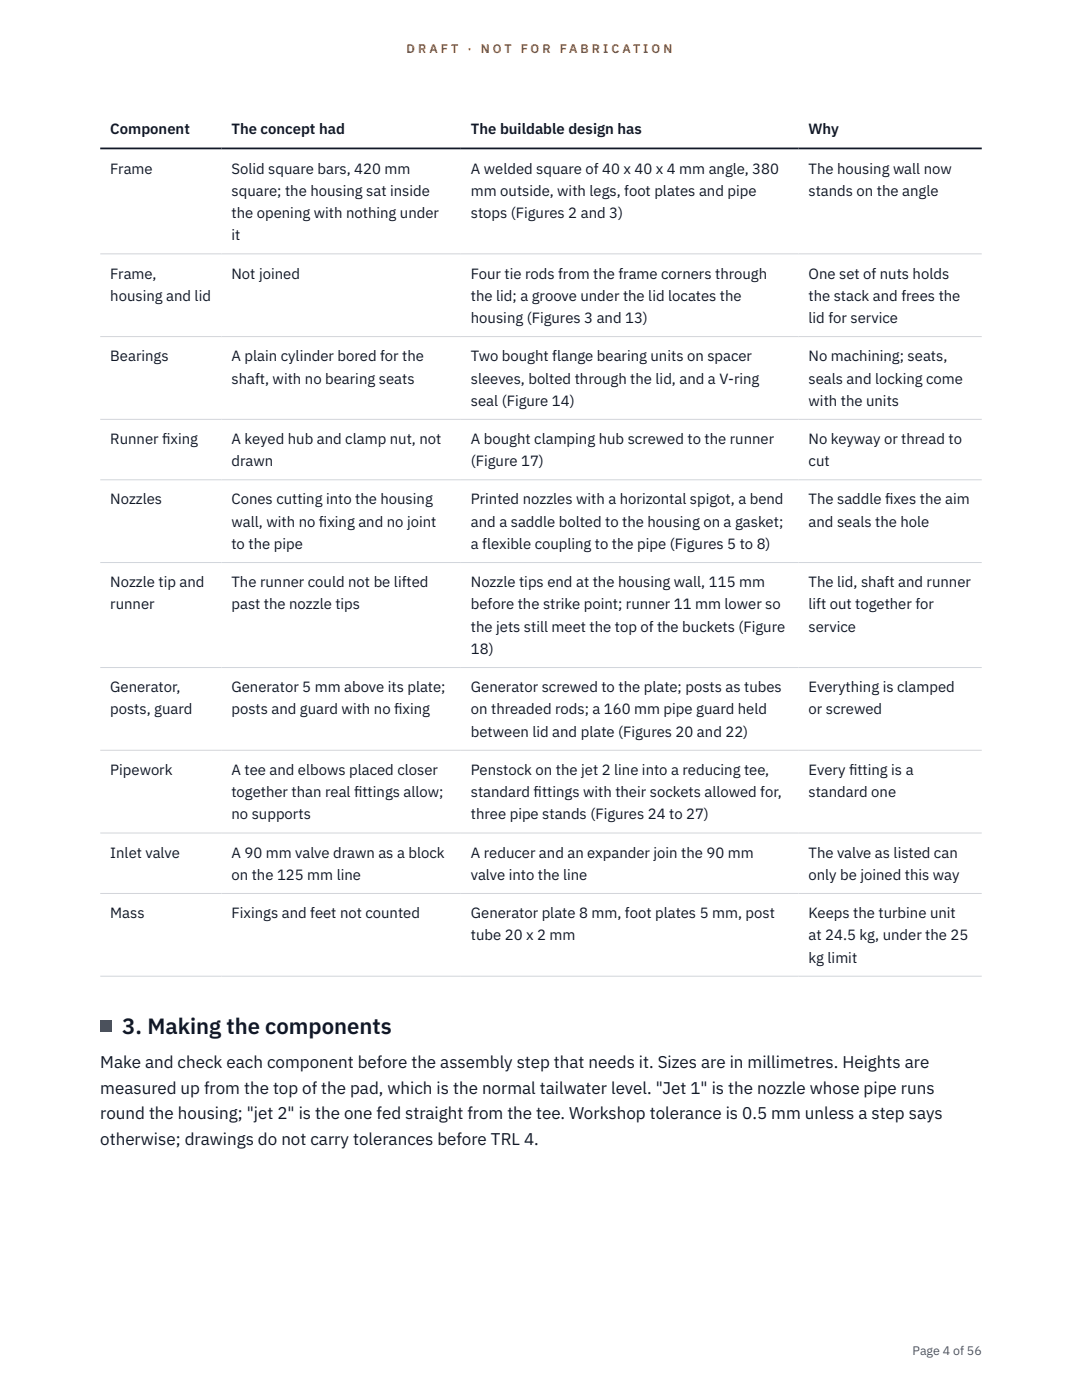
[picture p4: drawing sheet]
<svg xmlns="http://www.w3.org/2000/svg" width="216mm" height="279mm" viewBox="0 0 216 279" stroke-linecap="round" stroke-linejoin="round" font-family="sans-serif">
<defs><g id="words">
<text font-size="4.4" fill="#111827" x="24.4" y="206.3">3. Making the components</text>
<g font-size="3.4" fill="#111827">
<text x="20" y="213.2">Make and check each component before the assembly step that needs it. Sizes are in millimetres. Heights are</text>
<text x="20" y="218.3">measured up from the top of the pad, which is the normal tailwater level. &quot;Jet 1&quot; is the nozzle whose pipe runs</text>
<text x="20" y="223.4">round the housing; &quot;jet 2&quot; is the one fed straight from the tee. Workshop tolerance is 0.5 mm unless a step says</text>
<text x="20" y="228.5">otherwise; drawings do not carry tolerances before TRL 4.</text>
</g>
<g font-size="3" fill="#111827">
<text x="22" y="26.8">Component</text>
<text x="46.2" y="26.8">The concept had</text>
<text x="94" y="26.8">The buildable design has</text>
<text x="161.3" y="26.8">Why</text>
<text x="22" y="34.6">Frame</text>
<text x="46.2" y="34.6">Solid square bars, 420 mm</text>
<text x="94" y="34.6">A welded square of 40 x 40 x 4 mm angle, 380</text>
<text x="161.3" y="34.6">The housing wall now</text>
<text x="46.2" y="39.1">square; the housing sat inside</text>
<text x="94" y="39.1">mm outside, with legs, foot plates and pipe</text>
<text x="161.3" y="39.1">stands on the angle</text>
<text x="46.2" y="43.5">the opening with nothing under</text>
<text x="46.2" y="48">it</text>
<text x="94" y="43.5">stops (Figures 2 and 3)</text>
<text x="22" y="55.6">Frame,</text>
<text x="46.2" y="55.6">Not joined</text>
<text x="94" y="55.6">Four tie rods from the frame corners through</text>
<text x="161.3" y="55.6">One set of nuts holds</text>
<text x="22" y="60">housing and lid</text>
<text x="94" y="60">the lid; a groove under the lid locates the</text>
<text x="94" y="64.5">housing (Figures 3 and 13)</text>
<text x="161.3" y="60">the stack and frees the</text>
<text x="161.3" y="64.5">lid for service</text>
<text x="22" y="72.1">Bearings</text>
<text x="46.2" y="72.1">A plain cylinder bored for the</text>
<text x="46.2" y="76.5">shaft, with no bearing seats</text>
<text x="94" y="72.1">Two bought flange bearing units on spacer</text>
<text x="94" y="76.5">sleeves, bolted through the lid, and a V-ring</text>
<text x="161.3" y="72.1">No machining; seats,</text>
<text x="161.3" y="76.5">seals and locking come</text>
<text x="94" y="81">seal (Figure 14)</text>
<text x="161.3" y="81">with the units</text>
<text x="22" y="88.6">Runner f</text>
<text x="32.4" y="88.6">ixing</text>
<text x="46.2" y="88.6">A keyed hub and clamp nut, not</text>
<text x="94" y="88.6">A bought clamping hub screwed to the runner</text>
<text x="161.3" y="88.6">No keyway or thread to</text>
<text x="46.2" y="93.1">drawn</text>
<text x="94" y="93.1">(Figure 17)</text>
<text x="161.3" y="93.1">cut</text>
<text x="22" y="100.7">Nozzles</text>
<text x="46.2" y="100.7">Cones cutting into the housing</text>
<text x="94" y="100.7">Printed nozzles with a horizontal spigot, a bend</text>
<text x="161.3" y="100.7">The saddle f</text>
<text x="176.6" y="100.7">ixes the aim</text>
<text x="46.2" y="105.1">wall, with no f</text>
<text x="63.6" y="105.1">ixing and no joint</text>
<text x="94" y="105.1">and a saddle bolted to the housing on a gasket;</text>
<text x="161.3" y="105.1">and seals the hole</text>
<text x="46.2" y="109.6">to the pipe</text>
<text x="94" y="109.6">a flexible coupling to the pipe (Figures 5 to 8)</text>
<text x="22" y="117.2">Nozzle tip and</text>
<text x="46.2" y="117.2">The runner could not be lifted</text>
<text x="94" y="117.2">Nozzle tips end at the housing wall, 115 mm</text>
<text x="161.3" y="117.2">The lid, shaft and runner</text>
<text x="22" y="121.6">runner</text>
<text x="46.2" y="121.6">past the nozzle tips</text>
<text x="94" y="121.6">before the strike point; runner 11 mm lower so</text>
<text x="161.3" y="121.6">lift out together for</text>
<text x="94" y="126.1">the jets still meet the top of the buckets (Figure</text>
<text x="94" y="130.5">18)</text>
<text x="161.3" y="126.1">service</text>
<text x="22" y="138.1">Generator,</text>
<text x="22" y="142.6">posts, guard</text>
<text x="46.2" y="138.1">Generator 5 mm above its plate;</text>
<text x="46.2" y="142.6">posts and guard with no f</text>
<text x="78.6" y="142.6">ixing</text>
<text x="94" y="138.1">Generator screwed to the plate; posts as tubes</text>
<text x="94" y="142.6">on threaded rods; a 160 mm pipe guard held</text>
<text x="161.3" y="138.1">Everything is clamped</text>
<text x="161.3" y="142.6">or screwed</text>
<text x="94" y="147">between lid and plate (Figures 20 and 22)</text>
<text x="22" y="154.7">Pipework</text>
<text x="46.2" y="154.7">A tee and elbows placed closer</text>
<text x="94" y="154.7">Penstock on the jet 2 line into a reducing tee,</text>
<text x="161.3" y="154.7">Every f</text>
<text x="169.4" y="154.7">itting is a</text>
<text x="46.2" y="159.1">together than real f</text>
<text x="70.7" y="159.1">ittings allow;</text>
<text x="94" y="159.1">standard f</text>
<text x="106.5" y="159.1">ittings with their sockets allowed for,</text>
<text x="161.3" y="159.1">standard one</text>
<text x="46.2" y="163.5">no supports</text>
<text x="94" y="163.5">three pipe stands (Figures 24 to 27)</text>
<text x="22" y="171.2">Inlet valve</text>
<text x="46.2" y="171.2">A 90 mm valve drawn as a block</text>
<text x="94" y="171.2">A reducer and an expander join the 90 mm</text>
<text x="161.3" y="171.2">The valve as listed can</text>
<text x="46.2" y="175.6">on the 125 mm line</text>
<text x="94" y="175.6">valve into the line</text>
<text x="161.3" y="175.6">only be joined this way</text>
<text x="22" y="183.2">Mass</text>
<text x="46.2" y="183.2">Fixings and feet not counted</text>
<text x="94" y="183.2">Generator plate 8 mm, foot plates 5 mm, post</text>
<text x="161.3" y="183.2">Keeps the turbine unit</text>
<text x="94" y="187.7">tube 20 x 2 mm</text>
<text x="161.3" y="187.7">at 24.5 kg, under the 25</text>
<text x="161.3" y="192.1">kg limit</text>
</g>
<g font-size="2.5" fill="#b45309">
<text x="81.1" y="10.5">D R A F T</text>
<text x="93.3" y="10.5">·</text>
<text x="95.9" y="10.5">N O T</text>
<text x="103.9" y="10.5">F O R</text>
<text x="111.7" y="10.5">F A B R I C A T I O N</text>
</g>
<text font-size="2.5" fill="#4b5563" x="182.1" y="270.3">Page 4 of 56</text>
</g></defs>
<path d="M20 50.7h175.9M20 67.2h175.9M20 83.7h175.9M20 95.8h175.9M20 112.3h175.9M20 133.2h175.9M20 149.7h175.9M20 166.2h175.9M20 178.3h175.9M20 194.8h175.9" fill="none" stroke="#d1d5db" stroke-width=".2"/>
<path d="M20 29.6h175.9" fill="none" stroke="#111827" stroke-width=".35"/>
<path d="M20 203.7h2.2v2.2h-2.2z" fill="#0f766e"/>
<use href="#words"/>
</svg>
